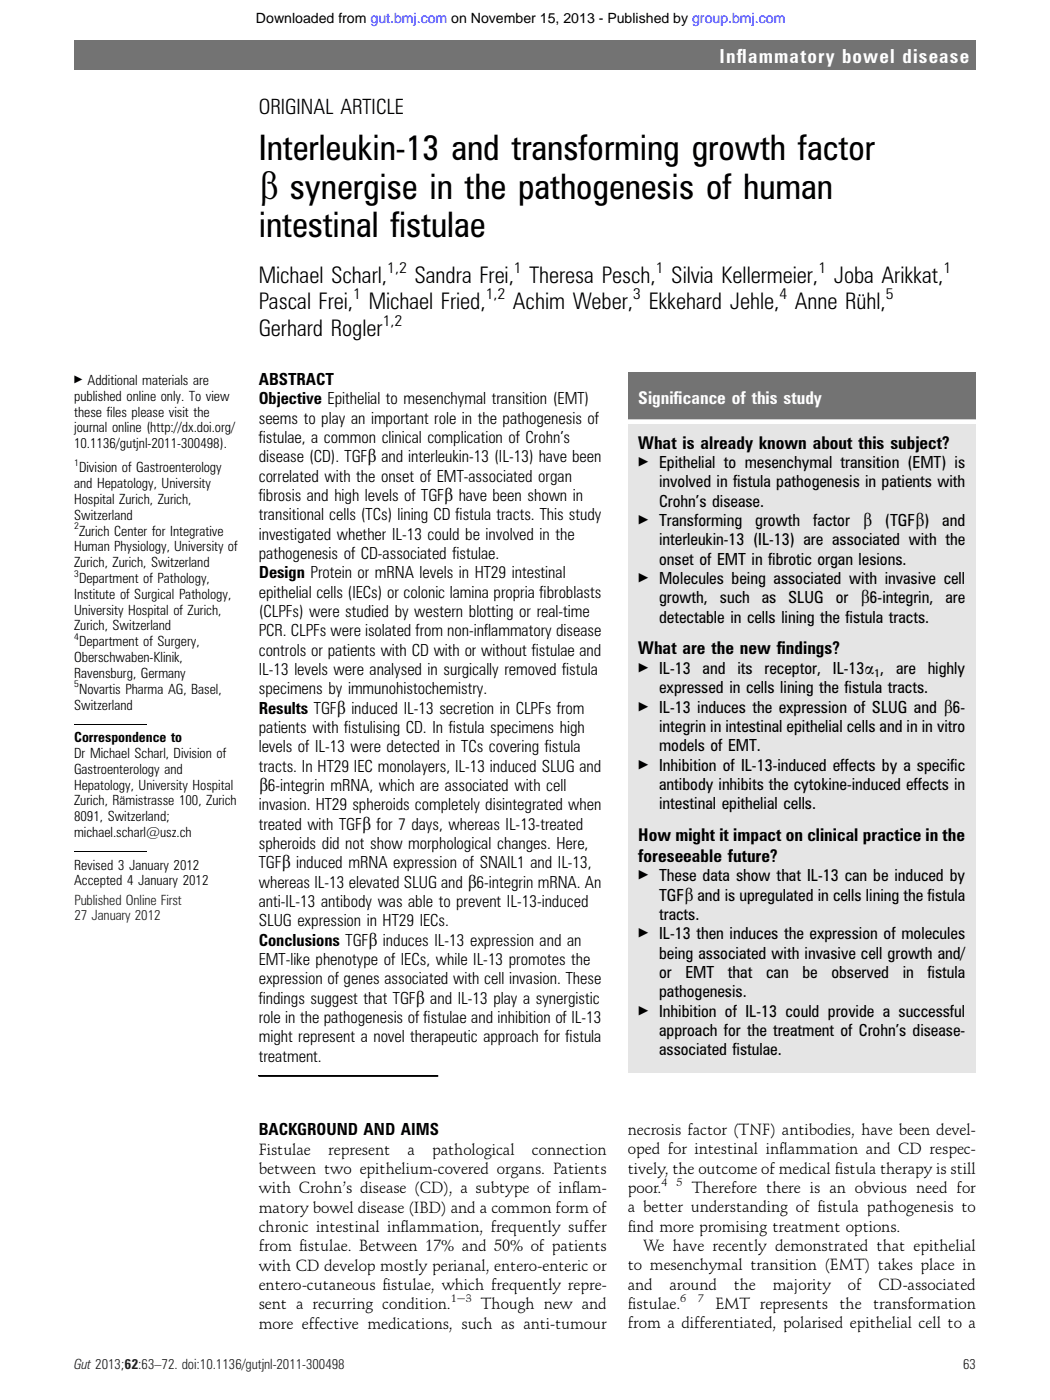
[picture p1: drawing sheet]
<svg xmlns="http://www.w3.org/2000/svg" width="210mm" height="280mm" viewBox="0 0 210 280" stroke-linecap="round" stroke-linejoin="round" font-family="sans-serif">
<defs><g id="words">
<text font-size="8.1" x="51.7" y="39.7">b</text>
<g font-size="7">
<text x="51.7" y="32">Interleukin-13 and transforming growth factor</text>
<text x="58" y="39.7">synergise in the pathogenesis of human</text>
<text x="51.7" y="47.5">intestinal fistulae</text>
</g>
<g font-size="4.6">
<text x="51.7" y="56.6">Michael Scharl,</text>
<text x="82.9" y="56.6">Sandra Frei, Theresa Pesch, Silvia Kellermeier, Joba Arikkat,</text>
<text x="51.7" y="61.9">Pascal Frei, Michael Fried,</text>
<text x="102.6" y="61.9">Achim Weber, Ekkehard Jehle, Anne Ruhl,</text>
<text x="171.1" y="62">¨</text>
<text x="51.7" y="67.1">Gerhard Rogler</text>
</g>
<text font-size="4.2" x="51.7" y="22.9">ORIGINAL ARTICLE</text>
<g font-size="3.9" fill="#fff">
<text x="143.9" y="12.5">Inf</text>
<text x="147.3" y="12.5">lammatory bowel disease</text>
</g>
<g font-size="3.8">
<text x="73.4" y="92.4">b</text>
<text x="88.8" y="100.2">b</text>
<text x="172.6" y="105.2">b</text>
<text x="183" y="105.2">b</text>
<text x="172.1" y="120.7">b</text>
<text x="67.3" y="142.7">b</text>
<text x="188.6" y="142.5">b</text>
<text x="51.7" y="158.2">b</text>
<text x="72.3" y="165.9">b</text>
<text x="56.3" y="173.6">b</text>
<text x="93.5" y="177.5">b</text>
<text x="136.8" y="180.1">b</text>
<text x="73.6" y="189.1">b</text>
<text x="83.1" y="200.7">b</text>
</g>
<g font-size="3.5" fill="#fff">
<text x="127.6" y="80.8">Signif</text>
<text x="134.7" y="80.8">icance of this study</text>
</g>
<g font-size="3.5">
<text x="127.6" y="89.8">What is already known about this subject?</text>
<text x="127.6" y="130.9">What are the new f</text>
<text x="155.3" y="130.9">indings?</text>
<text x="127.6" y="168.1">How might it impact on clinical practice in the</text>
<text x="127.6" y="172.3">foreseeable future?</text>
</g>
<g font-size="3.3">
<text x="51.7" y="77">ABSTRACT</text>
<text x="51.7" y="80.9">Objective Epithelial to mesenchymal transition (EMT)</text>
<text x="51.7" y="84.7">seems to play an important role in the pathogenesis of</text>
<text x="51.7" y="88.6">fistulae, a common clinical complication of Crohn’s</text>
<text x="51.7" y="92.4">disease (CD). TGF</text>
<text x="76.3" y="92.4">and interleukin-13 (IL-13) have been</text>
<text x="131.8" y="93.6">Epithelial to mesenchymal transition (EMT) is</text>
<text x="51.7" y="96.3">correlated with the onset of EMT-associated organ</text>
<text x="51.7" y="100.2">fibrosis and high levels of TGF</text>
<text x="91.7" y="100.2">have been shown in</text>
<text x="131.8" y="97.5">involved in fistula pathogenesis in patients with</text>
<text x="131.8" y="101.4">Crohn’s disease.</text>
<text x="51.7" y="104">transitional cells (TCs) lining CD fistula tracts. This study</text>
<text x="51.7" y="107.9">investigated whether IL-13 could be involved in the</text>
<text x="131.8" y="105.2">Transforming</text>
<text x="151" y="105.2">growth</text>
<text x="162.6" y="105.2">factor</text>
<text x="177" y="105.2">(TGF )</text>
<text x="188.4" y="105.2">and</text>
<text x="51.7" y="111.8">pathogenesis of CD-associated fistulae.</text>
<text x="131.8" y="109.1">interleukin-13 (IL-13) are associated with the</text>
<text x="131.8" y="113">onset of EMT in fibrotic organ lesions.</text>
<text x="51.7" y="115.6">Design Protein or mRNA levels in HT29 intestinal</text>
<text x="51.7" y="119.5">epithelial cells (IECs) or colonic lamina propria fibroblasts</text>
<text x="131.8" y="116.8">Molecules being associated with invasive cell</text>
<text x="51.7" y="123.4">(CLPFs) were studied by western blotting or real-time</text>
<text x="131.8" y="124.5">detectable in cells lining the fistula tracts.</text>
<text x="131.8" y="120.7">growth,</text>
<text x="144" y="120.7">such</text>
<text x="152.3" y="120.7">as</text>
<text x="157.7" y="120.7">SLUG</text>
<text x="167.1" y="120.7">or</text>
<text x="173.9" y="120.7">6-integrin,</text>
<text x="189.1" y="120.7">are</text>
<text x="51.7" y="127.2">PCR. CLPFs were isolated from non-inflammatory disease</text>
<text x="51.7" y="131.1">controls or patients with CD with or without fistulae and</text>
<text x="51.7" y="135">IL-13 levels were analysed in surgically removed fistula</text>
<text x="131.8" y="134.7">IL-13</text>
<text x="140.5" y="134.7">and</text>
<text x="147.5" y="134.7">its</text>
<text x="152.9" y="134.7">receptor,</text>
<text x="166.6" y="134.7">IL-13a ,</text>
<text x="179.2" y="134.7">are</text>
<text x="185.5" y="134.7">highly</text>
<text x="51.7" y="138.8">specimens by immunohistochemistry.</text>
<text x="51.7" y="142.7">Results TGF</text>
<text x="70.3" y="142.7">induced IL-13 secretion in CLPFs from</text>
<text x="131.8" y="138.6">expressed in cells lining the fistula tracts.</text>
<text x="131.8" y="142.5">IL-13 induces the expression of SLUG and</text>
<text x="190.5" y="142.5">6-</text>
<text x="51.7" y="146.6">patients with fistulising CD. In fistula specimens high</text>
<text x="131.8" y="146.3">integrin in intestinal epithelial cells and in in vitro</text>
<text x="51.7" y="150.4">levels of IL-13 were detected in TCs covering fistula</text>
<text x="51.7" y="154.3">tracts. In HT29 IEC monolayers, IL-13 induced SLUG and</text>
<text x="131.8" y="150.2">models of EMT.</text>
<text x="131.8" y="154.1">Inhibition of IL-13-induced effects by a specific</text>
<text x="53.6" y="158.2">6-integrin mRNA, which are associated with cell</text>
<text x="131.8" y="157.9">antibody inhibits the cytokine-induced effects in</text>
<text x="131.8" y="161.8">intestinal epithelial cells.</text>
<text x="51.7" y="162">invasion. HT29 spheroids completely disintegrated when</text>
<text x="51.7" y="165.9">treated with TGF</text>
<text x="75.3" y="165.9">for 7 days, whereas IL-13-treated</text>
<text x="51.7" y="169.8">spheroids did not show morphological changes. Here,</text>
<text x="51.7" y="173.6">TGF</text>
<text x="59.2" y="173.6">induced mRNA expression of SNAIL1 and IL-13,</text>
<text x="51.7" y="177.5">whereas IL-13 elevated SLUG and</text>
<text x="95.3" y="177.5">6-integrin mRNA. An</text>
<text x="131.8" y="176.2">These data show that IL-13 can be induced by</text>
<text x="51.7" y="181.4">anti-IL-13 antibody was able to prevent IL-13-induced</text>
<text x="51.7" y="185.2">SLUG expression in HT29 IECs.</text>
<text x="131.8" y="180.1">TGF</text>
<text x="131.8" y="183.9">tracts.</text>
<text x="139.5" y="180.1">and is upregulated in cells lining the fistula</text>
<text x="51.7" y="189.1">Conclusions TGF</text>
<text x="76.6" y="189.1">induces IL-13 expression and an</text>
<text x="131.8" y="187.8">IL-13 then induces the expression of molecules</text>
<text x="131.8" y="191.7">being associated with invasive cell growth and/</text>
<text x="51.7" y="193">EMT-like phenotype of IECs, while IL-13 promotes the</text>
<text x="51.7" y="196.8">expression of genes associated with cell invasion. These</text>
<text x="131.8" y="195.5">or</text>
<text x="137.1" y="195.5">EMT</text>
<text x="145.6" y="195.5">that</text>
<text x="153.2" y="195.5">can</text>
<text x="160.5" y="195.5">be</text>
<text x="166.2" y="195.5">observed</text>
<text x="180.5" y="195.5">in</text>
<text x="185.5" y="195.5">fistula</text>
<text x="51.7" y="200.7">findings suggest that TGF</text>
<text x="86" y="200.7">and IL-13 play a synergistic</text>
<text x="131.8" y="199.4">pathogenesis.</text>
<text x="131.8" y="203.3">Inhibition of IL-13 could provide a successful</text>
<text x="51.7" y="204.6">role in the pathogenesis of fistulae and inhibition of IL-13</text>
<text x="51.7" y="208.4">might represent a novel therapeutic approach for fistula</text>
<text x="131.8" y="207.1">approach for the treatment of Crohn’s disease-</text>
<text x="51.7" y="212.3">treatment.</text>
<text x="131.8" y="211">associated fistulae.</text>
<text x="51.7" y="227">BACKGROUND AND AIMS</text>
</g>
<g font-size="3.2">
<text x="125.5" y="227">necrosis factor (TNF) antibodies, have been devel-</text>
<text x="51.7" y="230.9">Fistulae</text>
<text x="65.6" y="230.9">represent</text>
<text x="81.5" y="230.9">a</text>
<text x="86.4" y="230.9">pathological</text>
<text x="106.4" y="230.9">connection</text>
<text x="125.5" y="230.9">oped for intestinal infammation and CD respec-</text>
<text x="155.8" y="230.9">l</text>
<text x="51.7" y="234.8">between two epithelium-covered organs. Patients</text>
<text x="51.7" y="238.6">with Crohn’s disease (CD), a subtype of infam-</text>
<text x="114.3" y="238.6">l</text>
<text x="125.5" y="234.7">tively, the outcome of medical fstula therapy is still</text>
<text x="125.5" y="238.6">poor.</text>
<text x="138.3" y="238.6">Therefore there is an obvious need for</text>
<text x="166.9" y="234.7">i</text>
<text x="51.7" y="242.5">matory bowel disease (IBD) and a common form of</text>
<text x="125.5" y="242.5">a better understanding of fstula pathogenesis to</text>
<text x="163.4" y="242.5">i</text>
<text x="51.7" y="246.4">chronic intestinal infammation, frequently suffer</text>
<text x="51.7" y="250.2">from fstulae. Between 17% and 50% of patients</text>
<text x="59.8" y="250.2">i</text>
<text x="80.1" y="246.4">l</text>
<text x="125.5" y="246.3">fnd more promising treatment options.</text>
<text x="125.5" y="246.3">i</text>
<text x="128.7" y="250.2">We have recently demonstrated that epithelial</text>
<text x="51.7" y="254.1">with CD develop mostly perianal, entero-enteric or</text>
<text x="51.7" y="257.9">entero-cutaneous fstulae, which frequently repre-</text>
<text x="76.5" y="257.9">i</text>
<text x="125.5" y="254.1">to mesenchymal transition (EMT) takes place in</text>
<text x="125.5" y="257.9">and</text>
<text x="133.9" y="257.9">around</text>
<text x="146.7" y="257.9">the</text>
<text x="154.5" y="257.9">majority</text>
<text x="169.6" y="257.9">of</text>
<text x="175.7" y="257.9">CD-associated</text>
<text x="51.7" y="261.8">sent a recurring condition.</text>
<text x="96.1" y="261.8">Though new and</text>
<text x="125.5" y="261.8">fstulae.</text>
<text x="125.5" y="261.8">i</text>
<text x="143" y="261.8">EMT represents</text>
<text x="167.9" y="261.8">the</text>
<text x="174.6" y="261.8">transformation</text>
<text x="51.7" y="265.7">more effective medications, such as anti-tumour</text>
<text x="125.5" y="265.7">from a differentiated, polarised epithelial cell to a</text>
</g>
<g font-size="3">
<text x="70.6" y="59.8">1</text>
<text x="77.4" y="54.6">1,2</text>
<text x="97.1" y="59.8">1,2</text>
<text x="102.8" y="54.6">1</text>
<text x="126.6" y="59.8">3</text>
<text x="131.1" y="54.6">1</text>
<text x="155.8" y="59.8">4</text>
<text x="163.6" y="54.6">1</text>
<text x="177.1" y="59.8">5</text>
<text x="188.7" y="54.6">1</text>
<text x="76.5" y="65.1">1,2</text>
</g>
<g font-size="2.8">
<text x="51.2" y="4.6">Downloaded from gut.bmj.com on November 15, 2013 - Published by group.bmj.com</text>
<text x="17.5" y="77">Additional materials are</text>
<text x="14.8" y="80.1">published online only. To view</text>
<text x="14.8" y="83.3">these files please visit the</text>
<text x="14.8" y="86.5">journal online (http://dx.doi.org/</text>
<text x="14.8" y="89.6">10.1136/gutjnl-2011-300498).</text>
<text x="15.8" y="94.4">Division of Gastroenterology</text>
<text x="127.3" y="93.3">&lt;</text>
<text x="14.8" y="97.6">and Hepatology, University</text>
<text x="14.8" y="100.8">Hospital Zurich, Zurich,</text>
<text x="14.8" y="103.9">Switzerland</text>
<text x="15.8" y="107.1">Zurich Center for Integrative</text>
<text x="127.3" y="104.9">&lt;</text>
<text x="14.8" y="110.3">Human Physiology, University of</text>
<text x="14.8" y="113.4">Zurich, Zurich, Switzerland</text>
<text x="14.8" y="119.8">Institute of Surgical Pathology,</text>
<text x="15.8" y="116.6">Department of Pathology,</text>
<text x="127.3" y="116.5">&lt;</text>
<text x="14.8" y="122.9">University Hospital of Zurich,</text>
<text x="14.8" y="126.1">Zurich, Switzerland</text>
<text x="15.8" y="129.2">Department of Surgery,</text>
<text x="14.8" y="132.4">Oberschwaben-Klinik,</text>
<text x="14.8" y="135.6">Ravensburg, Germany</text>
<text x="127.3" y="134.4">&lt;</text>
<text x="14.8" y="141.9">Switzerland</text>
<text x="15.8" y="138.7">Novartis Pharma AG, Basel,</text>
<text x="127.3" y="142.1">&lt;</text>
<text x="14.8" y="148.4">Correspondence to</text>
<text x="14.8" y="151.6">Dr Michael Scharl, Division of</text>
<text x="14.8" y="154.7">Gastroenterology and</text>
<text x="127.3" y="153.7">&lt;</text>
<text x="14.8" y="157.9">Hepatology, University Hospital</text>
<text x="14.8" y="161">Zurich, Ramistrasse 100, Zurich</text>
<text x="23.8" y="161.1">¨</text>
<text x="14.8" y="164.2">8091, Switzerland;</text>
<text x="14.8" y="167.4">michael.scharl@usz.ch</text>
<text x="14.8" y="173.9">Revised 3 January 2012</text>
<text x="14.8" y="177">Accepted 4 January 2012</text>
<text x="127.3" y="175.9">&lt;</text>
<text x="127.3" y="187.5">&lt;</text>
<text x="127.3" y="202.9">&lt;</text>
</g>
<g font-size="2.8" fill="#231f20">
<text x="14.9" y="180.9">Published Online First</text>
<text x="14.9" y="184.1">27 January 2012</text>
<text x="14.8" y="273.8">Gut 2013;62:63–72. doi:10.1136/gutjnl-2011-300498</text>
<text x="192.6" y="273.8">63</text>
</g>
<text font-size="2.4" x="14.5" y="76.6">&lt;</text>
<text font-size="2.2" x="174.8" y="135.3">1</text>
<g font-size="2.1">
<text x="132.3" y="237.2">4</text>
<text x="135.3" y="237.2">5</text>
<text x="90.1" y="260.4">1e3</text>
<text x="136" y="260.4">6</text>
<text x="139.5" y="260.4">7</text>
</g>
<g font-size="1.9">
<text x="14.8" y="93.2">1</text>
<text x="14.8" y="105.8">2</text>
<text x="14.8" y="115.3">3</text>
<text x="14.8" y="128">4</text>
<text x="14.8" y="137.5">5</text>
</g>
</g></defs>
<path d="M14.8 144.8h14.4M14.8 170.3h14.4M51.7 215.1l35.9 .1zM51.7 215.2h35.9" fill="none" stroke="#000" stroke-width=".2"/>
<path d="M125.5 74.4h69.6v9.6h-69.6z" fill="#737373"/>
<path d="M125.5 84h69.6v130.5h-69.6z" fill="#e5e5e5"/>
<path d="M125.5 84h69.6v.7h-69.6z" fill-rule="evenodd" fill="#fff"/>
<path d="M125.5 84h69.6v.7h-69.6z" fill="none" stroke="#fff" stroke-width=".2"/>
<path d="M14.8 8.1h180.3v5.9h-180.3z" fill="#737373"/>
<use href="#words"/>
</svg>
